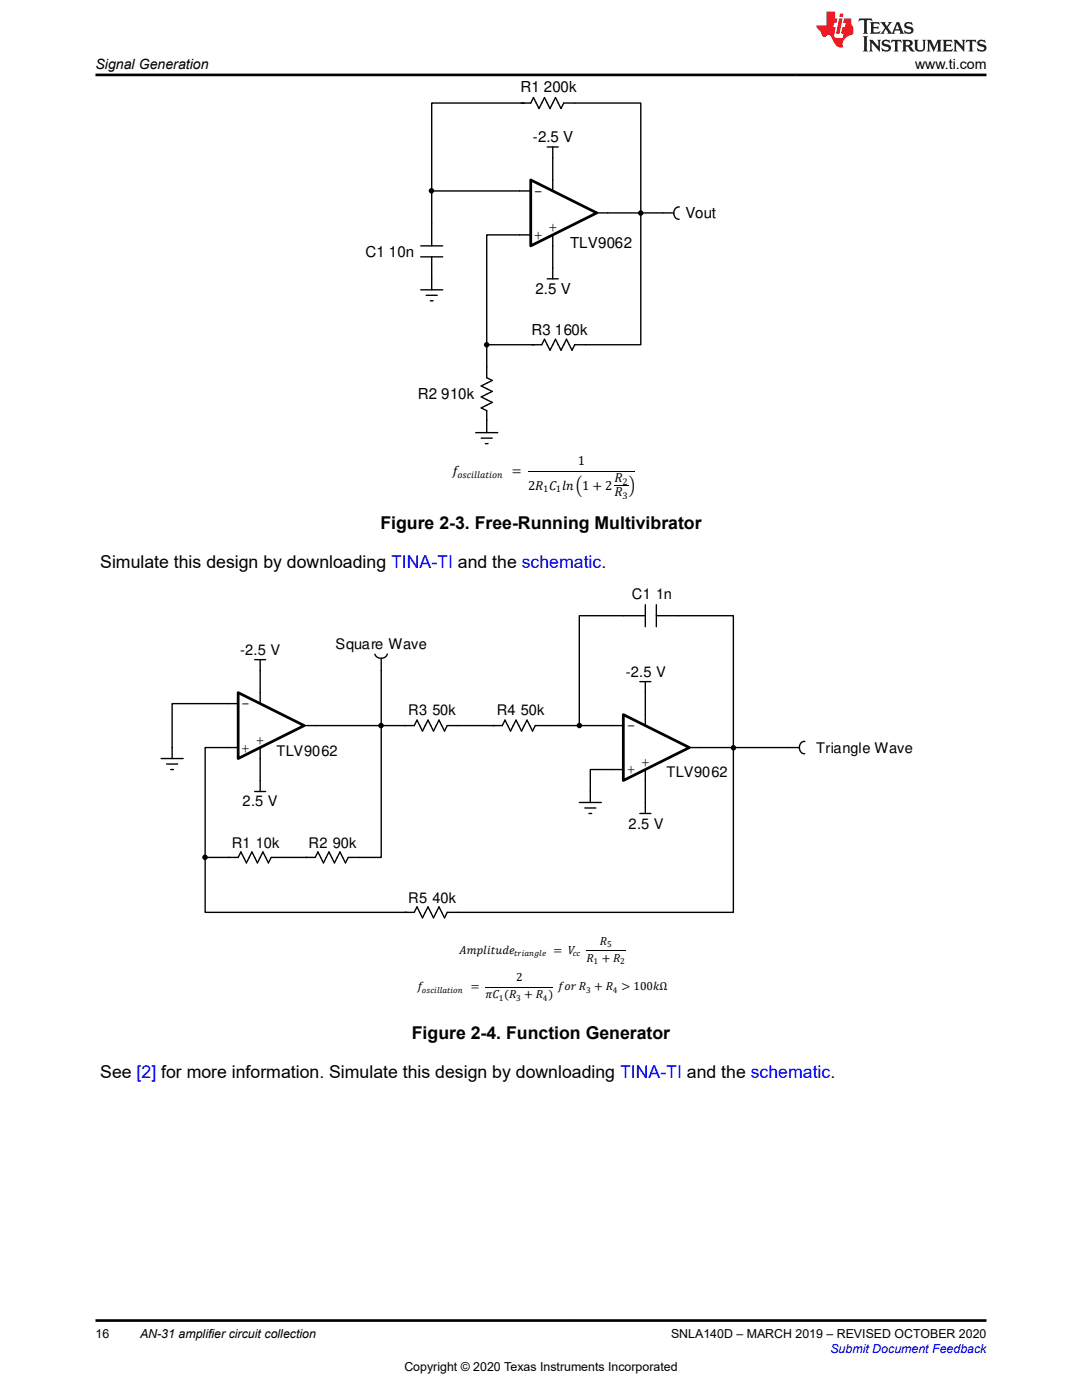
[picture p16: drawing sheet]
<svg xmlns="http://www.w3.org/2000/svg" width="216mm" height="279mm" viewBox="0 0 216 279" stroke-linecap="round" stroke-linejoin="round" font-family="sans-serif">
<defs><g id="words">
<g font-size="3.5">
<text x="75.9" y="105.6">Figure 2-3. Free-Running Multivibrator</text>
<text x="20" y="113.3">Simulate this design by downloading TINA-TI and the schematic.</text>
<text x="82.2" y="207.3">Figure 2-4. Function Generator</text>
<text x="20" y="215.1">See [2] for more information. Simulate this design by downloading TINA-TI and the schematic.</text>
</g>
<g font-size="3">
<text x="103.9" y="18.4">R1 200k</text>
<text x="106.4" y="28.3">-2.5 V</text>
<text x="106.5" y="39">-</text>
<text x="106.5" y="47.8">+</text>
<text x="109.5" y="46.3">+</text>
<text x="136.8" y="43.5">Vout</text>
<text x="72.9" y="51.3">C1 10n</text>
<text x="113.8" y="49.5">TLV9062</text>
<text x="106.9" y="58.6">2.5 V</text>
<text x="106.1" y="66.8">R3 160k</text>
<text x="83.4" y="79.7">R2 910k</text>
</g>
<g font-size="2.9">
<text x="126.1" y="119.6">C1 1n</text>
<text x="47.9" y="130.7">-2.5 V</text>
<text x="66.9" y="129.6">Square Wave</text>
<text x="124.9" y="135.1">-2.5 V</text>
<text x="48.1" y="141.4">-</text>
<text x="81.4" y="142.7">R3 50k</text>
<text x="99.1" y="142.7">R4 50k</text>
<text x="51" y="148.8">+</text>
<text x="125.1" y="145.8">-</text>
<text x="48.1" y="150.2">+</text>
<text x="55.2" y="150.9">TLV9062</text>
<text x="125.1" y="154.6">+</text>
<text x="128" y="153.1">+</text>
<text x="133" y="155">TLV9062</text>
<text x="162.9" y="150.2">Triangle Wave</text>
<text x="48.4" y="160.9">2.5 V</text>
<text x="125.4" y="165.4">2.5 V</text>
<text x="46.2" y="169.1">R1 10k</text>
<text x="61.6" y="169.1">R2 90k</text>
<text x="81.5" y="180.1">R5 40k</text>
</g>
<g font-size="2.8">
<text x="19" y="13.8">Signal Generation</text>
<text x="182.6" y="13.8">www.ti.com</text>
</g>
<g font-size="2.6">
<text x="90.2" y="94.8">B</text>
<text x="102.1" y="94.8">=</text>
<text x="115.3" y="92.8">1</text>
<text x="105.4" y="97.7">24 % HJ @1 + 2</text>
<text x="122.6" y="99">4</text>
<text x="122.6" y="96.2">4</text>
<text x="125.5" y="97.7">A</text>
</g>
<g font-size="2.5">
<text x="19" y="267.1">16</text>
<text x="27.9" y="267.1">AN-31 amplifier circuit collection</text>
<text x="133.9" y="267.1">SNLA140D – MARCH 2019 – REVISED OCTOBER 2020</text>
<text x="80.7" y="273.5">Copyright © 2020 Texas Instruments Incorporated</text>
</g>
<text font-size="2.5" fill="#00f" x="165.7" y="270">Submit Document Feedback</text>
<g font-size="2.3">
<text x="91.6" y="190.3">#ILHEPQ@A</text>
<text x="110.4" y="190.3">= 8</text>
<text x="117" y="191.9">4 + 4</text>
<text x="119.7" y="188.6">4</text>
<text x="83.3" y="197.6">B</text>
<text x="93.9" y="197.6">=</text>
<text x="103" y="195.9">2</text>
<text x="111.3" y="197.6">BKN 4 + 4</text>
<text x="124" y="197.6">&gt; 100G¿</text>
<text x="96.9" y="199.2">Ë% :4 + 4 ;</text>
</g>
<g font-size="1.9">
<text x="91.3" y="95.3">KO?EHH=PEKJ</text>
<text x="108.4" y="98.3">1</text>
<text x="110.9" y="98.3">1</text>
<text x="124.2" y="96.7">2</text>
<text x="124.2" y="99.6">3</text>
</g>
<g font-size="1.7">
<text x="102.6" y="190.8">PNE=JCHA</text>
<text x="114.3" y="190.8">??</text>
<text x="121.1" y="189">5</text>
<text x="118.4" y="192.4">1</text>
<text x="123.8" y="192.4">2</text>
<text x="84.2" y="198.1">KO?EHH=PEKJ</text>
<text x="99.5" y="199.7">1</text>
<text x="103" y="199.7">3</text>
<text x="108.3" y="199.7">4</text>
<text x="117" y="198.1">3</text>
<text x="122.3" y="198.1">4</text>
</g>
</g></defs>
<g fill="#000">
<circle cx="86.1" cy="38.1" r=".41"/>
<circle cx="127.8" cy="42.5" r=".41"/>
<circle cx="97.1" cy="68.8" r=".41"/>
</g>
<g fill="none" stroke="#000" stroke-width=".27">
<path d="M103.7 38.1h2.2M104 20.6h1.9l.6-1.1 1 2.2 1.1-2.2 1.1 2.2 1.1-2.2 1.1 2.2 .6-1.1h2.2M109.2 29.3h2.2M110.3 29.3v2.2M110.3 35.9v2.2M83.9 57.8h4.4M83.9 51.3h4.4M83.9 49.1h4.4M85 58.9h2.2M86.1 44.7v4.4M86.1 51.3v6.5M103.7 46.9h2.2"/>
<path d="M109.2 55.6h2.2M110.3 46.9v2.2M110.3 53.5v2.1M119.1 42.5h2.2M132.3 42.5h2M135.5 41.3a1.23 1.23 0 0 0-1.1 1.2 1.23 1.23 0 0 0 1.1 1.3M85.9 60h.5M97.1 73.2v2.2l1.1 .5-2.2 1.1 2.2 1.1-2.2 1.1 2.2 1.1-2.2 1.1 1.1 .6v4.3M106.2 68.8h1.9l.5-1.1 1.1 2.2 1.1-2.2 1.1 2.2 1.1-2.2 1.1 2.2 .6-1.1h2.2M94.9 86.3h4.4M96 87.4h2.2M96.8 88.5h.6"/>
<circle cx="86.1" cy="38.1" r=".41"/>
<circle cx="127.8" cy="42.5" r=".41"/>
<circle cx="97.1" cy="68.8" r=".41"/>
</g>
<path d="M105.9 35.9l13.2 6.6-13.2 6.6z" fill="#fff"/>
<path d="M105.9 35.9l13.2 6.6-13.2 6.6z" fill="none" stroke="#000" stroke-width=".55"/>
<g fill="none" stroke="#000" stroke-width=".27">
<path d="M86.1 38.1v6.6M86.1 38.1h17.6M104.6 20.6h-18.5v17.5M110.3 31.5v4.4M114.7 20.6h13.2v48.2h-11M103.7 46.9h-6.6v21.9M110.3 49.1v4.4M121.3 42.5h11M97.1 68.8h9.5M97.1 68.8v4.4M50.8 131.6h2.2M51.9 131.6v2.2"/>
<path d="M51.9 138.2v2.2M76.1 131.4v2.4M77.3 130.5a1.32 1.32 0 0 1-1.2 .9 1.32 1.32 0 0 1-1.3-.8M124.4 122.9h4.4M127.7 136h2.2M128.8 120.7v4.4M128.8 136v2.2M131 122.9h4.4M131 120.7v4.4M32.2 151.4h4.3M33.2 152.5h2.2M34.1 153.6h.5"/>
<path d="M34.3 149.2v2.2M45.3 149.2h2.2M45.3 140.4h2.2M50.8 158h2.2M51.9 149.2v2.2M51.9 155.8v2.2M60.7 144.8h2.2M80.7 144.8h2l.5-1.1 1.1 2.2 1.1-2.2 1.1 2.2 1.1-2.2 1.1 2.2 .5-1.1h2.2M98.3 144.8h1.9l.6-1.1 1.1 2.2 1.1-2.2 1.1 2.2 1.1-2.2 1.1 2.2 .5-1.1h2.2M117.8 158v2.2M157.3 149.2h2.1M160.6 148a1.23 1.23 0 0 0-1.1 1.2 1.23 1.23 0 0 0 1.1 1.2"/>
<path d="M45.6 171.1h1.9l.6-1.1 1.1 2.2 1.1-2.2 1.1 2.2 1.1-2.2 1.1 2.2 .5-1.1h2.2M61 171.1h1.9l.5-1.1 1.1 2.2 1.1-2.2 1.1 2.2 1.1-2.2 1.1 2.2 .6-1.1h2.2M115.6 160.2h4.4M116.7 161.3h2.2M117.5 162.3h.6M127.7 162.3h2.2M128.8 160.2v2.1M80.7 182.1h2l.5-1.1 1.1 2.2 1.1-2.2 1.1 2.2 1.1-2.2 1.1 2.2 .5-1.1h2.2"/>
<circle cx="76" cy="144.8" r=".41"/>
<circle cx="115.6" cy="144.8" r=".41"/>
<circle cx="146.3" cy="149.2" r=".41"/>
<circle cx="40.9" cy="171.1" r=".41"/>
</g>
<path d="M105.4 94h21.3M122.6 97h2.8" fill="none" stroke="#000" stroke-width=".2"/>
<g fill="#000">
<circle cx="76" cy="144.8" r=".41"/>
<circle cx="115.6" cy="144.8" r=".41"/>
<circle cx="146.3" cy="149.2" r=".41"/>
<circle cx="40.9" cy="171.1" r=".41"/>
</g>
<path d="M47.5 138.2l13.2 6.6-13.2 6.6z" fill="#fff"/>
<path d="M47.5 138.2l13.2 6.6-13.2 6.6z" fill="none" stroke="#000" stroke-width=".55"/>
<path d="M122.2 153.6h2.2M122.2 144.8h2.2M128.8 142.6v2.2M128.8 153.6v2.2M137.6 149.2h2.1" fill="none" stroke="#000" stroke-width=".27"/>
<path d="M124.4 142.6l13.2 6.6-13.2 6.6z" fill="#fff"/>
<path d="M124.4 142.6l13.2 6.6-13.2 6.6z" fill="none" stroke="#000" stroke-width=".55"/>
<g fill="none" stroke="#000" stroke-width=".27">
<path d="M51.9 133.8v4.4M76.1 133.8v37.3h-4.4M124.4 122.9h-8.8v21.9M128.8 138.2v4.4M135.4 122.9h10.9v59.2h-54.9M45.3 140.4h-11v8.8M45.3 149.2h-4.4v21.9M51.9 151.4v4.4M62.9 144.8h18.1M91.4 144.8h7.2M109 144.8h13.2M122.2 153.6h-4.4v4.4"/>
<path d="M128.8 155.8v4.4M139.7 149.2h17.6M40.9 171.1v11h40.3M40.9 171.1h5M56.3 171.1h5"/>
</g>
<path d="M96.9 197h13.5M117 189.7h7.8" fill="none" stroke="#000" stroke-width=".2"/>
<path d="M171.5 3.7l-.2 .6 .5-.3h.6v.2v2.2l-.2 .3h1l-.2-.3v-2.2v-.2h.5l.6 .3-.2-.6zM173.6 4.4l.2 .4v1.6l-.2 .3h1.9l.1-.5a1.08 1.08 0 0 1-1.3 .1v-.6h.6l.4 .1v-.6l-.4 .2h-.6v-.6l.2-.1a1 1 0 0 1 1 .3l-.1-.6zM175.7 4.4l.9 1.2-1 1.1h.9l-.2-.2 .5-.7 .4 .7-.2 .2h1.6l-.2-.2 .2-.4h.9l.1 .4-.1 .2h.9l-.2-.3-.8-2h-.5l-.9 2.2-.9-1.1 .9-1.1h-.8l.2 .2-.4 .7-.4-.7 .2-.2zM179 4.8l.4 1h-.7zM180.7 4.6a.65 .65 0 0 0-.2 .7 .65 .65 0 0 0 .6 .4l.6 .2 .1 .2a.79 .79 0 0 1-.7 .4 .79 .79 0 0 1-.7-.5l.1 .7 .2-.1a.93 .93 0 0 0 1.1 .1 .93 .93 0 0 0 .4-.9 1.46 1.46 0 0 0-1.2-.6l-.1-.4a1.09 1.09 0 0 1 1.2 .2l-.2-.6-.1 .1-.5-.1zM172.2 7.2l.2 .4v2.3l-.2 .4h1l-.2-.4v-2.3l.2-.4zM173.4 7.9l.2 .4v1.6l-.2 .4h.8l-.3-.4 .1-1.4 1.6 1.8v-2l.2-.4h-.7l.1 .3 .1 1.1-1.2-1.4zM176.2 8.1a.65 .65 0 0 0-.2 .7 .65 .65 0 0 0 .6 .4l.6 .2 .1 .3a.79 .79 0 0 1-.7 .3 .79 .79 0 0 1-.7-.5l.1 .8 .2-.1a.93 .93 0 0 0 1.1 0 .93 .93 0 0 0 .4-.9 1.46 1.46 0 0 0-1.2-.6l-.1-.4a1.09 1.09 0 0 1 1.2 .2l-.1-.6-.2 .1-.5-.1zM177.9 7.9l-.1 .7a.63 .63 0 0 1 .8-.4v1.7l-.3 .4h1l-.2-.4v-1.7a.66 .66 0 0 1 .8 .4l-.1-.7zM180 7.9l.2 .4v1.6l-.2 .4h1l-.2-.2-.1-.8 .5 .1 .1 .1a.79 .79 0 0 0 1.2 .7l-1-1a.61 .61 0 0 0 .6-.6 .61 .61 0 0 0-.5-.6zM180.8 8.3l.1-.1a.47 .47 0 0 1 .5 .1 .47 .47 0 0 1 .1 .5l-.1 .2h-.7zM182.3 7.9l.2 .3a2.27 2.27 0 0 0 .4 1.9 1.04 1.04 0 0 0 1.7-.6v-1.3l.2-.3h-.8l.2 .4v1.2a.6 .6 0 0 1-.6 .5 .6 .6 0 0 1-.6-.5v-1.2l.3-.4zM184.9 7.9l.2 .4v1.6l-.2 .4h.8l-.3-.4v-1.5l.9 1.9 .9-1.9v1.5l-.3 .4h1l-.2-.4v-1.6l.2-.4h-.8l-.7 1.6-.6-1.6zM188.1 7.9l.2 .4v1.6l-.2 .4h1.9l.1-.6a1.09 1.09 0 0 1-1.3 .1v-.6h.6l.4 .2v-.7l-.4 .2h-.6v-.5l.2-.2a1.01 1.01 0 0 1 1 .3l-.1-.6zM190.2 7.9l.3 .4v1.6l-.3 .4h.8l-.2-.4v-1.4l1.6 1.8v-2l.2-.4h-.7l.2 .3v1.1l-1.2-1.4zM192.8 7.9l-.1 .7a.63 .63 0 0 1 .8-.4v1.7l-.3 .4h1l-.2-.4v-1.7a.66 .66 0 0 1 .8 .4l-.1-.7zM195.2 8.1a.65 .65 0 0 0-.2 .7 .65 .65 0 0 0 .6 .4l.6 .2 .2 .3a.79 .79 0 0 1-.7 .3 .79 .79 0 0 1-.7-.5l.1 .8 .2-.1a.93 .93 0 0 0 1 0 .93 .93 0 0 0 .5-.9 1.46 1.46 0 0 0-1.3-.6v-.4a1.09 1.09 0 0 1 1.2 .2l-.2-.6-.2 .1-.5-.1z" fill="#231f20"/>
<path d="M164.9 2.3v2.8h-2l.1 .4 .8 .9a.95 .95 0 0 0 1 .9 .59 .59 0 0 1 .5-.3 .59 .59 0 0 1 .5 .3l.4 .8a1.59 1.59 0 0 0 2.1 1.3 1.61 1.61 0 0 1 1-2.2l1-.4-.1-1.4a1.59 1.59 0 0 1-.3-1.7h-1.5l-.2 .9h.6l-.2 .8h-.5l-.2 1v.3h.4l-.1 .9h-.7a.73 .73 0 0 1-1-.6l.3-1.6h-.5l.1-.8h.5l.2-.9h-.5v-1.4zM167.4 3.7l-.6 3h.7l.6-3zM167.6 2.7l-.1 .7h.7l.1-.7z" fill="#ed1c24"/>
<path d="M19 15h177.8M19 263.5h177.9" fill="none" stroke="#000" stroke-width=".53"/>
<use href="#words"/>
</svg>
